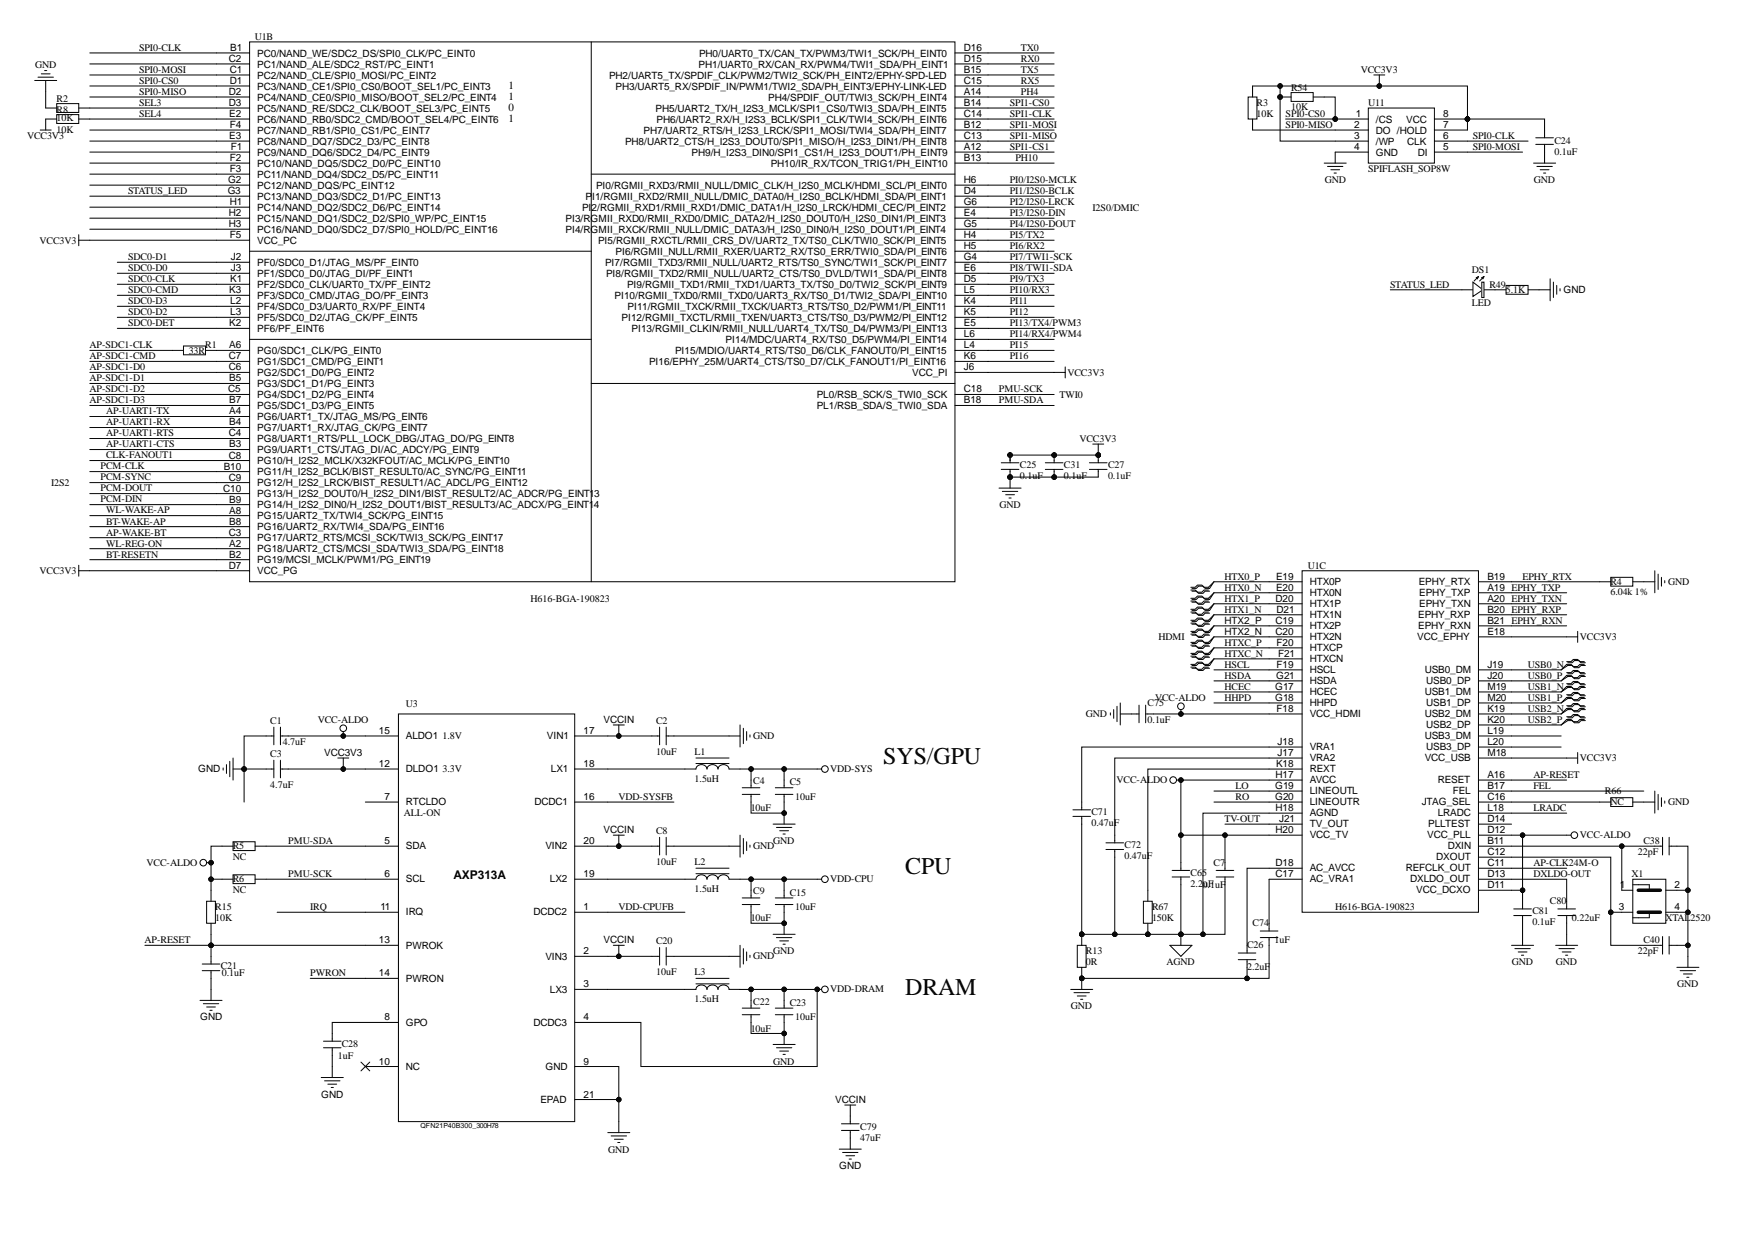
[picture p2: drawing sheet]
<svg xmlns="http://www.w3.org/2000/svg" width="297mm" height="210mm" viewBox="0 0 297 210" stroke-linecap="round" stroke-linejoin="round" font-family="sans-serif">
<defs><g id="words">
<g font-size="4.1">
<text x="149.3" y="129.1">SYS/GPU</text>
<text x="153.1" y="147.7">CPU</text>
<text x="153.1" y="168.2">DRAM</text>
</g>
<text font-size="2" x="76.7" y="148.5">AXP313A</text>
<g font-size="1.9">
<text x="86" y="16.9">1</text>
<text x="86" y="15">1</text>
<text x="86" y="20.6">1</text>
<text x="86" y="18.8">0</text>
</g>
<g font-size="1.7">
<text x="5.9" y="11.4">GND</text>
<text x="23.5" y="8.6">SPI0-CLK</text>
<text x="38.7" y="10.5">C2</text>
<text x="38.9" y="8.6">B1</text>
<text x="43.1" y="6.8">U1B</text>
<text x="43.5" y="9.5">PC0/NAND_WE/SDC2_DS/SPI0_CLK/PC_EINT0</text>
<text x="43.5" y="11.4">PC1/NAND_ALE/SDC2_RST/PC_EINT1</text>
<text x="118.1" y="11.4">PH1/UART0_RX/CAN_RX/PWM4/TWI1_SDA/PH_EINT1</text>
<text x="118.2" y="9.5">PH0/UART0_TX/CAN_TX/PWM3/TWI1_SCK/PH_EINT0</text>
<text x="163" y="8.6">D16</text>
<text x="163" y="10.5">D15</text>
<text x="172.6" y="8.6">TX0</text>
<text x="172.6" y="10.5">RX0</text>
<text x="9.6" y="17.2">R2</text>
<text x="23.5" y="14.2">SPI0-CS0</text>
<text x="23.5" y="12.3">SPI0-MOSI</text>
<text x="23.5" y="16.1">SPI0-MISO</text>
<text x="23.5" y="17.9">SEL3</text>
<text x="38.7" y="16.1">D2</text>
<text x="38.7" y="17.9">D3</text>
<text x="38.8" y="12.3">C1</text>
<text x="38.8" y="14.2">D1</text>
<text x="43.5" y="13.3">PC2/NAND_CLE/SPI0_MOSI/PC_EINT2</text>
<text x="43.5" y="15.1">PC3/NAND_CE1/SPI0_CS0/BOOT_SEL1/PC_EINT3</text>
<text x="43.5" y="17">PC4/NAND_CE0/SPI0_MISO/BOOT_SEL2/PC_EINT4</text>
<text x="103" y="13.3">PH2/UART5_TX/SPDIF_CLK/PWM2/TWI2_SCK/PH_EINT2/EPHY-SPD-LED</text>
<text x="104.1" y="15.1">PH3/UART5_RX/SPDIF_IN/PWM1/TWI2_SDA/PH_EINT3/EPHY-LINK-LED</text>
<text x="129.9" y="17">PH4/SPDIF_OUT/TWI3_SCK/PH_EINT4</text>
<text x="163" y="12.3">B15</text>
<text x="163" y="14.2">C15</text>
<text x="163" y="16.1">A14</text>
<text x="163" y="17.9">B14</text>
<text x="170.7" y="17.9">SPI1-CS0</text>
<text x="172.6" y="12.3">TX5</text>
<text x="172.6" y="14.2">RX5</text>
<text x="172.6" y="16.1">PH4</text>
<text x="212.4" y="17.9">R3</text>
<text x="218.3" y="15.3">R54</text>
<text x="230" y="12.3">VCC3V3</text>
<text x="231.3" y="17.9">U11</text>
<text x="4.6" y="23.5">VCC3V3</text>
<text x="9.6" y="20.5">10K</text>
<text x="9.6" y="19">R8</text>
<text x="9.6" y="22.4">10K</text>
<text x="23.5" y="19.8">SEL4</text>
<text x="38.7" y="19.8">E2</text>
<text x="38.7" y="23.5">E3</text>
<text x="38.8" y="21.6">F4</text>
<text x="43.5" y="18.8">PC5/NAND_RE/SDC2_CLK/BOOT_SEL3/PC_EINT5</text>
<text x="43.5" y="20.7">PC6/NAND_RB0/SDC2_CMD/BOOT_SEL4/PC_EINT6</text>
<text x="43.5" y="22.6">PC7/NAND_RB1/SPI0_CS1/PC_EINT7</text>
<text x="108.8" y="22.6">PH7/UART2_RTS/H_I2S3_LRCK/SPI1_MOSI/TWI4_SDA/PH_EINT7</text>
<text x="110.8" y="18.8">PH5/UART2_TX/H_I2S3_MCLK/SPI1_CS0/TWI3_SDA/PH_EINT5</text>
<text x="111" y="20.7">PH6/UART2_RX/H_I2S3_BCLK/SPI1_CLK/TWI4_SCK/PH_EINT6</text>
<text x="163" y="19.8">C14</text>
<text x="163" y="21.6">B12</text>
<text x="163" y="23.5">C13</text>
<text x="170.7" y="19.8">SPI1-CLK</text>
<text x="170.7" y="21.6">SPI1-MOSI</text>
<text x="170.7" y="23.5">SPI1-MISO</text>
<text x="212.4" y="19.8">10K</text>
<text x="217.4" y="19.8">SPI0-CS0</text>
<text x="217.4" y="21.6">SPI0-MISO</text>
<text x="218.3" y="18.6">10K</text>
<text x="228.9" y="21.6">2</text>
<text x="228.9" y="23.5">3</text>
<text x="229.2" y="19.8">1</text>
<text x="232.6" y="20.7">/CS</text>
<text x="232.6" y="22.6">DO /HOLD</text>
<text x="237.7" y="20.7">VCC</text>
<text x="244" y="19.8">8</text>
<text x="244" y="21.6">7</text>
<text x="244" y="23.5">6</text>
<text x="249" y="23.5">SPI0-CLK</text>
<text x="38.8" y="27.2">F2</text>
<text x="38.8" y="29.1">F3</text>
<text x="39" y="25.4">F1</text>
<text x="43.5" y="24.4">PC8/NAND_DQ7/SDC2_D3/PC_EINT8</text>
<text x="43.5" y="26.3">PC9/NAND_DQ6/SDC2_D4/PC_EINT9</text>
<text x="43.5" y="28.1">PC10/NAND_DQ5/SDC2_D0/PC_EINT10</text>
<text x="105.7" y="24.4">PH8/UART2_CTS/H_I2S3_DOUT0/SPI1_MISO/H_I2S3_DIN1/PH_EINT8</text>
<text x="116.9" y="26.3">PH9/H_I2S3_DIN0/SPI1_CS1/H_I2S3_DOUT1/PH_EINT9</text>
<text x="130.3" y="28.1">PH10/IR_RX/TCON_TRIG1/PH_EINT10</text>
<text x="163" y="25.4">A12</text>
<text x="163" y="27.2">B13</text>
<text x="170.7" y="25.4">SPI1-CS1</text>
<text x="171.7" y="27.2">PH10</text>
<text x="228.9" y="25.4">4</text>
<text x="231.3" y="29.1">SPIFLASH_SOP8W</text>
<text x="232.6" y="26.3">GND</text>
<text x="232.6" y="24.4">/WP</text>
<text x="237.9" y="24.4">CLK</text>
<text x="239.7" y="26.3">DI</text>
<text x="244" y="25.4">5</text>
<text x="249" y="25.4">SPI0-MOSI</text>
<text x="262.8" y="24.3">C24</text>
<text x="262.8" y="26.1">0.1uF</text>
<text x="21.7" y="32.8">STATUS_LED</text>
<text x="38.5" y="32.8">G3</text>
<text x="38.6" y="30.9">G2</text>
<text x="38.8" y="34.7">H1</text>
<text x="43.5" y="30">PC11/NAND_DQ4/SDC2_D5/PC_EINT11</text>
<text x="43.5" y="31.9">PC12/NAND_DQS/PC_EINT12</text>
<text x="43.5" y="33.7">PC13/NAND_DQ3/SDC2_D1/PC_EINT13</text>
<text x="43.5" y="35.6">PC14/NAND_DQ2/SDC2_D6/PC_EINT14</text>
<text x="98.4" y="35.6">PI</text>
<text x="99" y="33.7">P</text>
<text x="100" y="35.6">2/RGMII_RXD1/RMII_RXD1/DMIC_DATA1/H_I2S0_LRCK/HDMI_CEC/PI_EINT2</text>
<text x="100.1" y="33.7">I1/RGMII_RXD2/RMII_NULL/DMIC_DATA0/H_I2S0_BCLK/HDMI_SDA/PI_EINT1</text>
<text x="100.8" y="31.9">PI0/RGMII_RXD3/RMII_NULL/DMIC_CLK/H_I2S0_MCLK/HDMI_SCL/PI_EINT0</text>
<text x="163" y="30.9">H6</text>
<text x="163" y="32.8">D4</text>
<text x="163" y="34.7">G6</text>
<text x="170.7" y="30.9">PI0/I2S0-MCLK</text>
<text x="170.7" y="32.8">PI1/I2S0-BCLK</text>
<text x="170.7" y="34.7">PI2/I2S0-LRCK</text>
<text x="184.7" y="35.6">I2S0/DMIC</text>
<text x="224" y="30.9">GND</text>
<text x="259.3" y="30.9">GND</text>
<text x="6.7" y="41.2">VCC3V3</text>
<text x="38.7" y="36.5">H2</text>
<text x="38.7" y="38.4">H3</text>
<text x="38.8" y="40.2">F5</text>
<text x="43.5" y="37.4">PC15/NAND_DQ1/SDC2_D2/SPI0_WP/PC_EINT15</text>
<text x="43.5" y="39.3">PC16/NAND_DQ0/SDC2_D7/SPI0_HOLD/PC_EINT16</text>
<text x="43.5" y="41.2">VCC_PC</text>
<text x="95.6" y="37.4">PI3/RGMII_RXD0/RMII_RXD0/DMIC_DATA2/H_I2S0_DOUT0/H_I2S0_DIN1/PI_EINT3</text>
<text x="95.6" y="39.3">PI4/RGMII_RXCK/RMII_NULL/DMIC_DATA3/H_I2S0_DIN0/H_I2S0_DOUT1/PI_EINT4</text>
<text x="101.1" y="41.2">PI5/RGMII_RXCTL/RMII_CRS_DV/UART2_TX/TS0_CLK/TWI0_SCK/PI_EINT5</text>
<text x="163" y="36.5">E4</text>
<text x="163" y="38.4">G5</text>
<text x="163" y="40.2">H4</text>
<text x="170.7" y="36.5">PI3/I2S0-DIN</text>
<text x="170.7" y="38.4">PI4/I2S0-DOUT</text>
<text x="170.7" y="40.2">PI5/TX2</text>
<text x="21.7" y="44">SDC0-D1</text>
<text x="21.7" y="45.8">SDC0-D0</text>
<text x="21.7" y="47.7">SDC0-CLK</text>
<text x="38.9" y="47.7">K1</text>
<text x="39" y="44">J2</text>
<text x="39" y="45.8">J3</text>
<text x="43.5" y="44.9">PF0/SDC0_D1/JTAG_MS/PF_EINT0</text>
<text x="43.5" y="46.7">PF1/SDC0_D0/JTAG_DI/PF_EINT1</text>
<text x="102.3" y="44.9">PI7/RGMII_TXD3/RMII_NULL/UART2_RTS/TS0_SYNC/TWI1_SCK/PI_EINT7</text>
<text x="102.5" y="46.7">PI8/RGMII_TXD2/RMII_NULL/UART2_CTS/TS0_DVLD/TWI1_SDA/PI_EINT8</text>
<text x="104.1" y="43">PI6/RGMII_NULL/RMII_RXER/UART2_RX/TS0_ERR/TWI0_SDA/PI_EINT6</text>
<text x="163" y="42.1">H5</text>
<text x="163" y="44">G4</text>
<text x="163" y="45.8">E6</text>
<text x="163" y="47.7">D5</text>
<text x="170.7" y="42.1">PI6/RX2</text>
<text x="170.7" y="44">PI7/TWI1-SCK</text>
<text x="170.7" y="45.8">PI8/TWI1-SDA</text>
<text x="170.7" y="47.7">PI9/TX3</text>
<text x="248.8" y="46.2">DS1</text>
<text x="21.7" y="49.5">SDC0-CMD</text>
<text x="21.7" y="51.4">SDC0-D3</text>
<text x="21.7" y="53.3">SDC0-D2</text>
<text x="38.7" y="49.5">K3</text>
<text x="38.9" y="51.4">L2</text>
<text x="38.9" y="53.3">L3</text>
<text x="43.5" y="48.6">PF2/SDC0_CLK/UART0_TX/PF_EINT2</text>
<text x="43.5" y="50.5">PF3/SDC0_CMD/JTAG_DO/PF_EINT3</text>
<text x="43.5" y="52.3">PF4/SDC0_D3/UART0_RX/PF_EINT4</text>
<text x="103.9" y="50.5">PI10/RGMII_TXD0/RMII_TXD0/UART3_RX/TS0_D1/TWI2_SDA/PI_EINT10</text>
<text x="106" y="48.6">PI9/RGMII_TXD1/RMII_TXD1/UART3_TX/TS0_D0/TWI2_SCK/PI_EINT9</text>
<text x="106.1" y="52.3">PI11/RGMII_TXCK/RMII_TXCK/UART3_RTS/TS0_D2/PWM1/PI_EINT11</text>
<text x="163" y="49.5">L5</text>
<text x="163" y="51.4">K4</text>
<text x="163" y="53.3">K5</text>
<text x="170.7" y="49.5">PI10/RX3</text>
<text x="170.7" y="51.4">PI11</text>
<text x="170.7" y="53.3">PI12</text>
<text x="235" y="48.6">STATUS_LED</text>
<text x="248.8" y="51.7">LED</text>
<text x="251.8" y="48.6">R49</text>
<text x="254.6" y="49.5">5.1K</text>
<text x="264.3" y="49.5">GND</text>
<text x="15.1" y="58.8">AP-SDC1-CLK</text>
<text x="21.7" y="55.1">SDC0-DET</text>
<text x="31.9" y="59.8">33R</text>
<text x="34.7" y="58.8">R1</text>
<text x="38.7" y="55.1">K2</text>
<text x="38.7" y="58.8">A6</text>
<text x="43.5" y="54.2">PF5/SDC0_D2/JTAG_CK/PF_EINT5</text>
<text x="43.5" y="56">PF6/PF_EINT6</text>
<text x="43.5" y="59.8">PG0/SDC1_CLK/PG_EINT0</text>
<text x="105.1" y="54.2">PI12/RGMII_TXCTL/RMII_TXEN/UART3_CTS/TS0_D3/PWM2/PI_EINT12</text>
<text x="106.8" y="56">PI13/RGMII_CLKIN/RMII_NULL/UART4_TX/TS0_D4/PWM3/PI_EINT13</text>
<text x="114.1" y="59.8">PI15/MDIO/UART4_RTS/TS0_D6/CLK_FANOUT0/PI_EINT15</text>
<text x="122.7" y="57.9">PI14/MDC/UART4_RX/TS0_D5/PWM4/PI_EINT14</text>
<text x="163" y="55.1">E5</text>
<text x="163" y="57">L6</text>
<text x="163" y="58.8">L4</text>
<text x="170.7" y="55.1">PI13/TX4/PWM3</text>
<text x="170.7" y="57">PI14/RX4/PWM4</text>
<text x="170.7" y="58.8">PI15</text>
<text x="15.1" y="60.7">AP-SDC1-CMD</text>
<text x="15.1" y="62.6">AP-SDC1-D0</text>
<text x="15.1" y="64.4">AP-SDC1-D1</text>
<text x="38.7" y="60.7">C7</text>
<text x="38.7" y="62.6">C6</text>
<text x="38.7" y="64.4">B5</text>
<text x="43.5" y="61.6">PG1/SDC1_CMD/PG_EINT1</text>
<text x="43.5" y="63.5">PG2/SDC1_D0/PG_EINT2</text>
<text x="43.5" y="65.3">PG3/SDC1_D1/PG_EINT3</text>
<text x="109.7" y="61.6">PI16/EPHY_25M/UART4_CTS/TS0_D7/CLK_FANOUT1/PI_EINT16</text>
<text x="154.2" y="63.5">VCC_PI</text>
<text x="163" y="60.7">K6</text>
<text x="163" y="62.6">J6</text>
<text x="170.7" y="60.7">PI16</text>
<text x="180.5" y="63.5">VCC3V3</text>
<text x="15.1" y="66.3">AP-SDC1-D2</text>
<text x="15.1" y="68.1">AP-SDC1-D3</text>
<text x="17.9" y="70">AP-UART1-TX</text>
<text x="17.9" y="71.9">AP-UART1-RX</text>
<text x="38.6" y="66.3">C5</text>
<text x="38.7" y="68.1">B7</text>
<text x="38.7" y="70">A4</text>
<text x="38.7" y="71.9">B4</text>
<text x="43.5" y="67.2">PG4/SDC1_D2/PG_EINT4</text>
<text x="43.5" y="69.1">PG5/SDC1_D3/PG_EINT5</text>
<text x="43.5" y="70.9">PG6/UART1_TX/JTAG_MS/PG_EINT6</text>
<text x="138.1" y="67.2">PL0/RSB_SCK/S_TWI0_SCK</text>
<text x="138.1" y="69.1">PL1/RSB_SDA/S_TWI0_SDA</text>
<text x="163" y="66.3">C18</text>
<text x="163" y="68.1">B18</text>
<text x="168.9" y="66.3">PMU-SCK</text>
<text x="168.9" y="68.1">PMU-SDA</text>
<text x="179.1" y="67.2">TWI0</text>
<text x="17.9" y="73.7">AP-UART1-RTS</text>
<text x="17.9" y="75.6">AP-UART1-CTS</text>
<text x="17.9" y="77.4">CLK-FANOUT1</text>
<text x="38.7" y="73.7">C4</text>
<text x="38.7" y="77.5">C8</text>
<text x="38.7" y="75.6">B3</text>
<text x="43.5" y="72.8">PG7/UART1_RX/JTAG_CK/PG_EINT7</text>
<text x="43.5" y="74.6">PG8/UART1_RTS/PLL_LOCK_DBG/JTAG_DO/PG_EINT8</text>
<text x="43.5" y="76.5">PG9/UART1_CTS/JTAG_DI/AC_ADCY/PG_EINT9</text>
<text x="182.5" y="74.6">VCC3V3</text>
<text x="8.6" y="82.1">I2S2</text>
<text x="17" y="79.3">PCM-CLK</text>
<text x="17" y="81.2">PCM-SYNC</text>
<text x="17" y="83">PCM-DOUT</text>
<text x="37.7" y="83.1">C10</text>
<text x="37.8" y="79.4">B10</text>
<text x="38.7" y="81.2">C9</text>
<text x="43.5" y="78.5">PG10/H_I2S2_MCLK/X32KFOUT/AC_MCLK/PG_EINT10</text>
<text x="43.5" y="80.3">PG11/H_I2S2_BCLK/BIST_RESULT0/AC_SYNC/PG_EINT11</text>
<text x="43.5" y="82.2">PG12/H_I2S2_LRCK/BIST_RESULT1/AC_ADCL/PG_EINT12</text>
<text x="172.4" y="79.1">C25</text>
<text x="172.4" y="81">0.1uF</text>
<text x="179.9" y="79.1">C31</text>
<text x="179.9" y="81">0.1uF</text>
<text x="187.3" y="79.1">C27</text>
<text x="187.3" y="81">0.1uF</text>
<text x="17" y="84.9">PCM-DIN</text>
<text x="17.9" y="86.7">WL-WAKE-AP</text>
<text x="17.9" y="88.7">BT-WAKE-AP</text>
<text x="38.7" y="85">B9</text>
<text x="38.7" y="86.8">A8</text>
<text x="38.7" y="88.7">B8</text>
<text x="43.5" y="84">PG13/H_I2S2_DOUT0/H_I2S2_DIN1/BIST_RESULT2/AC_ADCR/PG_EINT13</text>
<text x="43.5" y="85.9">PG14/H_I2S2_DIN0/H_I2S2_DOUT1/BIST_RESULT3/AC_ADCX/PG_EINT1</text>
<text x="43.5" y="87.8">PG15/UART2_TX/TWI4_SCK/PG_EINT15</text>
<text x="43.5" y="89.6">PG16/UART2_RX/TWI4_SDA/PG_EINT16</text>
<text x="100.4" y="85.9">4</text>
<text x="169" y="85.8">GND</text>
<text x="17.9" y="92.4">WL-REG-ON</text>
<text x="17.9" y="90.5">AP-WAKE-BT</text>
<text x="17.9" y="94.3">BT-RESETN</text>
<text x="38.7" y="90.5">C3</text>
<text x="38.7" y="92.4">A2</text>
<text x="38.7" y="94.3">B2</text>
<text x="43.5" y="91.5">PG17/UART2_RTS/MCSI_SCK/TWI3_SCK/PG_EINT17</text>
<text x="43.5" y="93.3">PG18/UART2_CTS/MCSI_SDA/TWI3_SDA/PG_EINT18</text>
<text x="43.5" y="95.2">PG19/MCSI_MCLK/PWM1/PG_EINT19</text>
<text x="6.7" y="97.1">VCC3V3</text>
<text x="38.7" y="96.1">D7</text>
<text x="43.5" y="97.1">VCC_PG</text>
<text x="89.7" y="101.7">H616-BGA-190823</text>
<text x="207" y="98">HTX0_P</text>
<text x="207" y="99.8">HTX0_N</text>
<text x="207" y="101.7">HTX1_P</text>
<text x="215.7" y="101.7">D20</text>
<text x="215.7" y="98">E19</text>
<text x="215.7" y="99.8">E20</text>
<text x="221.1" y="96.1">U1C</text>
<text x="221.4" y="98.9">HTX0P</text>
<text x="221.4" y="100.8">HTX0N</text>
<text x="239.9" y="98.9">EPHY_RTX</text>
<text x="239.9" y="100.8">EPHY_TXP</text>
<text x="251.5" y="98">B19</text>
<text x="251.5" y="99.8">A19 EPHY_TXP</text>
<text x="251.5" y="101.7">A20 EPHY_TXN</text>
<text x="257.4" y="98">EPHY_RTX</text>
<text x="272.3" y="98.9">R4</text>
<text x="272.3" y="100.5">6.04k 1%</text>
<text x="282" y="98.9">GND</text>
<text x="207" y="103.6">HTX1_N</text>
<text x="207" y="105.4">HTX2_P</text>
<text x="207" y="107.3">HTX2_N</text>
<text x="215.7" y="105.4">C19</text>
<text x="215.7" y="107.3">C20</text>
<text x="215.8" y="103.6">D21</text>
<text x="221.4" y="102.6">HTX1P</text>
<text x="221.4" y="104.5">HTX1N</text>
<text x="221.4" y="106.4">HTX2P</text>
<text x="239.8" y="104.5">EPHY_RXP</text>
<text x="239.8" y="106.4">EPHY_RXN</text>
<text x="239.9" y="102.6">EPHY_TXN</text>
<text x="251.5" y="103.6">B20 EPHY_RXP</text>
<text x="251.5" y="105.4">B21 EPHY_RXN</text>
<text x="251.5" y="107.3">E18</text>
<text x="195.9" y="108.2">HDMI</text>
<text x="207" y="109.1">HTXC_P</text>
<text x="207" y="111">HTXC_N</text>
<text x="207" y="112.9">HSCL</text>
<text x="215.8" y="109.1">F20</text>
<text x="215.8" y="112.9">F19</text>
<text x="216.1" y="111">F21</text>
<text x="221.4" y="108.2">HTX2N</text>
<text x="221.4" y="110.1">HTXCP</text>
<text x="221.4" y="111.9">HTXCN</text>
<text x="221.4" y="113.8">HSCL</text>
<text x="239.6" y="108.2">VCC_EPHY</text>
<text x="240.9" y="113.8">USB0_DM</text>
<text x="251.5" y="112.9">J19</text>
<text x="258.3" y="112.9">USB0_N</text>
<text x="267.1" y="108.2">VCC3V3</text>
<text x="68.6" y="119.5">U3</text>
<text x="194" y="119.4">C75</text>
<text x="195.3" y="118.4">VCC-ALDO</text>
<text x="207" y="114.7">HSDA</text>
<text x="207" y="116.6">HCEC</text>
<text x="207" y="118.4">HHPD</text>
<text x="215.6" y="116.6">G17</text>
<text x="215.6" y="118.4">G18</text>
<text x="215.7" y="114.7">G21</text>
<text x="221.4" y="115.7">HSDA</text>
<text x="221.4" y="117.5">HCEC</text>
<text x="221.4" y="119.4">HHPD</text>
<text x="240.9" y="117.5">USB1_DM</text>
<text x="241.1" y="115.7">USB0_DP</text>
<text x="241.1" y="119.4">USB1_DP</text>
<text x="251.5" y="114.7">J20</text>
<text x="251.5" y="116.6">M19</text>
<text x="251.5" y="118.4">M20</text>
<text x="258.3" y="114.7">USB0_P</text>
<text x="258.3" y="118.4">USB1_P</text>
<text x="258.3" y="116.6">USB1_N</text>
<text x="45.7" y="122.3">C1</text>
<text x="47.8" y="125.9">4.7uF</text>
<text x="53.7" y="122.2">VCC-ALDO</text>
<text x="64" y="124">15</text>
<text x="68.6" y="125">ALDO1</text>
<text x="74.8" y="125">1.8V</text>
<text x="92.5" y="125">VIN1</text>
<text x="98.7" y="124">17</text>
<text x="102" y="122.2">VCCIN</text>
<text x="110.9" y="122.3">C2</text>
<text x="127.3" y="125">GND</text>
<text x="183.6" y="121.2">GND</text>
<text x="194" y="122.2">0.1uF</text>
<text x="215.8" y="120.3">F18</text>
<text x="216" y="125.9">J18</text>
<text x="221.4" y="121.2">VCC_HDMI</text>
<text x="240.9" y="121.2">USB2_DM</text>
<text x="240.9" y="125">USB3_DM</text>
<text x="241.1" y="123.1">USB2_DP</text>
<text x="251.5" y="120.3">K19</text>
<text x="251.5" y="122.2">K20</text>
<text x="251.5" y="124">L19</text>
<text x="251.5" y="125.9">L20</text>
<text x="258.3" y="122.2">USB2_P</text>
<text x="258.3" y="120.3">USB2_N</text>
<text x="33.5" y="130.5">GND</text>
<text x="45.7" y="127.9">C3</text>
<text x="54.8" y="127.7">VCC3V3</text>
<text x="64" y="129.6">12</text>
<text x="68.6" y="130.5">DLDO1</text>
<text x="74.8" y="130.5">3.3V</text>
<text x="93.2" y="130.5">LX1</text>
<text x="98.7" y="129.6">18</text>
<text x="110.9" y="127.6">10uF</text>
<text x="117.4" y="127.6">L1</text>
<text x="140.4" y="130.5">VDD-SYS</text>
<text x="215.7" y="131.5">H17</text>
<text x="215.7" y="129.6">K18</text>
<text x="216" y="127.7">J17</text>
<text x="221.4" y="126.8">VRA1</text>
<text x="221.4" y="128.7">VRA2</text>
<text x="221.4" y="130.5">REXT</text>
<text x="240.9" y="128.7">VCC_USB</text>
<text x="241.1" y="126.8">USB3_DP</text>
<text x="251.5" y="127.7">M18</text>
<text x="251.5" y="131.5">A16</text>
<text x="259.2" y="131.5">AP-RESET</text>
<text x="267.1" y="128.7">VCC3V3</text>
<text x="45.7" y="133.2">4.7uF</text>
<text x="65" y="135.2">7</text>
<text x="68.3" y="138">ALL-ON</text>
<text x="68.6" y="136.1">RTCLDO</text>
<text x="90.4" y="136.1">DCDC1</text>
<text x="98.7" y="135.2">16</text>
<text x="104.6" y="135.2">VDD-SYSFB</text>
<text x="117.4" y="132.2">1.5uH</text>
<text x="126.9" y="137">10uF</text>
<text x="127.3" y="132.6">C4</text>
<text x="133.5" y="132.7">C5</text>
<text x="134.4" y="135.2">10uF</text>
<text x="184.5" y="137.8">C71</text>
<text x="188.8" y="132.4">VCC-ALDO</text>
<text x="208.9" y="133.3">LO</text>
<text x="208.9" y="135.2">RO</text>
<text x="215.6" y="133.3">G19</text>
<text x="215.6" y="135.2">G20</text>
<text x="215.7" y="137">H18</text>
<text x="221.4" y="132.4">AVCC</text>
<text x="221.4" y="134.3">LINEOUTL</text>
<text x="221.4" y="136.1">LINEOUTR</text>
<text x="221.4" y="138">AGND</text>
<text x="240.4" y="136.1">JTAG_SEL</text>
<text x="243.1" y="132.4">RESET</text>
<text x="243.1" y="138">LRADC</text>
<text x="245.6" y="134.3">FEL</text>
<text x="251.5" y="133.3">B17</text>
<text x="251.5" y="135.2">C16</text>
<text x="251.5" y="137">L18</text>
<text x="259.2" y="133.3">FEL</text>
<text x="259.2" y="137">LRADC</text>
<text x="271.3" y="134.3">R66</text>
<text x="272.3" y="136.1">NC</text>
<text x="282" y="136.1">GND</text>
<text x="39.3" y="143.6">R5</text>
<text x="48.7" y="142.6">PMU-SDA</text>
<text x="65" y="142.6">5</text>
<text x="68.6" y="143.6">SDA</text>
<text x="92.2" y="143.6">VIN2</text>
<text x="98.7" y="142.6">20</text>
<text x="102" y="140.8">VCCIN</text>
<text x="110.9" y="140.9">C8</text>
<text x="127.3" y="143.6">GND</text>
<text x="130.7" y="142.6">GND</text>
<text x="184.5" y="139.7">0.47uF</text>
<text x="190.1" y="143.4">C72</text>
<text x="207" y="138.9">TV-OUT</text>
<text x="215.7" y="140.8">H20</text>
<text x="216.3" y="138.9">J21</text>
<text x="221.4" y="139.8">TV_OUT</text>
<text x="221.4" y="141.7">VCC_TV</text>
<text x="241.3" y="141.7">VCC_PLL</text>
<text x="241.5" y="139.8">PLLTEST</text>
<text x="244.8" y="143.6">DXIN</text>
<text x="251.5" y="140.8">D12</text>
<text x="251.5" y="142.6">B11</text>
<text x="251.5" y="138.9">D14</text>
<text x="267.1" y="141.7">VCC-ALDO</text>
<text x="277.8" y="142.6">C38</text>
<text x="24.8" y="146.3">VCC-ALDO</text>
<text x="39.3" y="145.4">NC</text>
<text x="39.3" y="149.1">R6</text>
<text x="48.7" y="148.2">PMU-SCK</text>
<text x="65" y="148.2">6</text>
<text x="68.6" y="149.1">SCL</text>
<text x="93" y="149.1">LX2</text>
<text x="98.7" y="148.2">19</text>
<text x="110.9" y="146.2">10uF</text>
<text x="117.4" y="146.2">L2</text>
<text x="140.4" y="149.1">VDD-CPU</text>
<text x="190.1" y="145.2">0.47uF</text>
<text x="201.3" y="148">C65</text>
<text x="201.3" y="149.9">2.2uF</text>
<text x="205.2" y="146.3">C7</text>
<text x="215.7" y="146.3">D18</text>
<text x="215.7" y="148.2">C17</text>
<text x="221.4" y="147.3">AC_AVCC</text>
<text x="221.4" y="149.1">AC_VRA1</text>
<text x="237.7" y="147.3">REFCLK_OUT</text>
<text x="238.4" y="149.1">DXLDO_OUT</text>
<text x="242.8" y="145.4">DXOUT</text>
<text x="251.5" y="144.5">C12</text>
<text x="251.5" y="146.3">C11</text>
<text x="251.5" y="148.2">D13</text>
<text x="259.2" y="146.3">AP-CLK24M-O</text>
<text x="259.2" y="148.2">DXLDO-OUT</text>
<text x="275.8" y="148.2">X1</text>
<text x="276.9" y="144.5">22pF</text>
<text x="36.4" y="153.8">R15</text>
<text x="36.4" y="155.6">10K</text>
<text x="39.3" y="151">NC</text>
<text x="52.5" y="153.8">IRQ</text>
<text x="64.3" y="153.8">11</text>
<text x="68.6" y="154.7">IRQ</text>
<text x="90.2" y="154.7">DCDC2</text>
<text x="98.7" y="153.8">1</text>
<text x="104.6" y="153.8">VDD-CPUFB</text>
<text x="117.4" y="150.8">1.5uH</text>
<text x="126.9" y="155.6">10uF</text>
<text x="127.3" y="151.2">C9</text>
<text x="133.5" y="151.4">C15</text>
<text x="134.4" y="153.8">10uF</text>
<text x="194.8" y="153.8">R67</text>
<text x="194.8" y="155.6">150K</text>
<text x="203.3" y="150.1">0.1uF</text>
<text x="225.7" y="153.8">H616-BGA-190823</text>
<text x="239.4" y="151">VCC_DCXO</text>
<text x="251.5" y="150.1">D11</text>
<text x="259.1" y="154.5">C81</text>
<text x="262" y="152.9">C80</text>
<text x="265.7" y="155.6">0.22uF</text>
<text x="273.7" y="153.8">3</text>
<text x="273.9" y="150.1">1</text>
<text x="281.6" y="155.6">XTAL</text>
<text x="283.1" y="150.1">2</text>
<text x="283.1" y="153.8">4</text>
<text x="285.8" y="155.6">2520</text>
<text x="24.5" y="159.4">AP-RESET</text>
<text x="64" y="159.4">13</text>
<text x="68.6" y="160.4">PWROK</text>
<text x="98.7" y="161.3">2</text>
<text x="102" y="159.4">VCCIN</text>
<text x="110.9" y="159.6">C20</text>
<text x="130.7" y="161.2">GND</text>
<text x="183.6" y="161.2">R13</text>
<text x="210.8" y="160.3">C26</text>
<text x="211.8" y="156.6">C74</text>
<text x="215.5" y="159.4">1uF</text>
<text x="259.1" y="156.4">0.1uF</text>
<text x="276.9" y="161.2">22pF</text>
<text x="277.8" y="159.4">C40</text>
<text x="37.3" y="163.8">C21</text>
<text x="37.5" y="164.9">0.1uF</text>
<text x="52.5" y="164.9">PWRON</text>
<text x="64" y="165">14</text>
<text x="68.6" y="166">PWRON</text>
<text x="92.2" y="162.2">VIN3</text>
<text x="93" y="167.8">LX3</text>
<text x="98.7" y="166.9">3</text>
<text x="110.9" y="164.8">10uF</text>
<text x="117.4" y="164.8">L3</text>
<text x="127.3" y="162.2">GND</text>
<text x="140.4" y="167.7">VDD-DRAM</text>
<text x="183.6" y="163.1">0R</text>
<text x="197.2" y="163.1">AGND</text>
<text x="210.8" y="164">2.2uF</text>
<text x="255.6" y="163.1">GND</text>
<text x="263" y="163.1">GND</text>
<text x="283.5" y="166.8">GND</text>
<text x="33.8" y="172.5">GND</text>
<text x="65" y="172.5">8</text>
<text x="68.6" y="173.4">GPO</text>
<text x="90.2" y="173.4">DCDC3</text>
<text x="98.7" y="172.5">4</text>
<text x="117.4" y="169.4">1.5uH</text>
<text x="127.3" y="169.8">C22</text>
<text x="133.5" y="170">C23</text>
<text x="134.4" y="172.5">10uF</text>
<text x="181.1" y="170.6">GND</text>
<text x="57.1" y="179">1uF</text>
<text x="57.8" y="176.9">C28</text>
<text x="64" y="179.9">10</text>
<text x="98.7" y="179.9">9</text>
<text x="126.9" y="174.3">10uF</text>
<text x="130.7" y="179.9">GND</text>
<text x="54.3" y="185.5">GND</text>
<text x="68.6" y="180.8">NC</text>
<text x="92.2" y="180.8">GND</text>
<text x="98.7" y="185.5">21</text>
<text x="91.4" y="186.4">EPAD</text>
<text x="141.2" y="186.4">VCCIN</text>
<text x="145.4" y="190.9">C79</text>
<text x="102.8" y="194.8">GND</text>
<text x="141.9" y="197.6">GND</text>
<text x="145.4" y="192.8">47uF</text>
</g>
<text font-size="1.2" x="71.1" y="190.6">QFN21P40B300_300H78</text>
</g></defs>
<g fill="none" stroke="#000" stroke-width=".17">
<path d="M29.2 59.2h1.8M31 58.5h3.7v1.5h-3.7zM34.7 59.2h1.9M279.8 143h1.3M279.8 159.8h1.3M281.1 141.5v3M281.1 158.3v3M282.2 143h1.3M282.2 141.5v3M282.2 158.3v3M282.2 159.8h1.3M283.5 163.5h3.7"/>
<path d="M284 164h2.7M284.6 164.6h1.5M285.2 165.2h.3M285.4 161.6v1.9"/>
</g>
<circle cx="279.8" cy="149.5" r=".56" fill="#fff"/>
<circle cx="279.8" cy="149.5" r=".56" fill="none" stroke="#000" stroke-width=".17"/>
<path d="M276.8 151.4h3.7v1.8h-3.7z" fill-rule="evenodd" fill="#fff"/>
<path d="M276.8 151.4h3.7v1.8h-3.7z" fill="none" stroke="#000" stroke-width=".17"/>
<path d="M276 148.6h5.6v7.4h-5.6z" fill-rule="evenodd" fill="#fff"/>
<g fill="none" stroke="#000" stroke-width=".17">
<path d="M169.3 79.3h3M169.3 78.2h3M170.8 76.9v1.3M170.8 79.3v3.2M176.7 79.3h3M176.7 78.2h3M178.2 76.9v1.3M178.2 79.3v1.3M184.2 79.3h3M184.2 78.2h3M185.7 76.9v1.3M185.7 79.3v1.3"/>
<path d="M168.9 82.5h3.7M169.5 83.1h2.6M170 83.6h1.5M170.6 84.2h.3M188.3 119.9v1.5M188.8 119.4v2.6M189.4 118.8v3.7M192.6 119.2v3M193.7 119.2v3M181.4 138h3M181.4 136.9h3M182.9 135.6v1.3"/>
<path d="M182.9 138v1.3M187.7 120.5v.4M189.4 120.7h3.2M193.7 120.7h1.3M182.1 159.8h1.5v3.7h-1.5zM182.9 157.9v1.9M187 143.6h3M187 142.4h3M188.5 141.1v1.3M188.5 143.6v1.3M197.8 159.8h3.7l-1.9 1.8zM199.6 157.9v1.9"/>
<path d="M210.8 159.8v1.3M213.1 158.5h2.9M213.1 157.3h2.9M214.6 156v1.3M214.6 158.5v1.3M274.2 150.5h1.8M274.2 154.2h1.8M276 148.6h5.6v7.4h-5.6zM276 149.5h2.8v1M278.8 154.2v.9h-2.8M281.6 150.5h1.9M281.6 154.2h1.9"/>
<path d="M181 167.2h3.7M181.6 167.8h2.6M182.1 168.3h1.5M182.7 168.9h.4M182.9 163.5v3.7M209.3 162.2h3M209.3 161.1h3M210.8 162.2v1.3"/>
<circle cx="225.7" cy="20.1" r=".37"/>
<circle cx="248.1" cy="20.1" r=".37"/>
<circle cx="170.8" cy="76.9" r=".37"/>
<circle cx="178.2" cy="76.9" r=".37"/>
<circle cx="185.7" cy="76.9" r=".37"/>
<circle cx="170.8" cy="80.6" r=".37"/>
<circle cx="178.2" cy="80.6" r=".37"/>
<circle cx="182.9" cy="157.9" r=".37"/>
<circle cx="199.6" cy="157.9" r=".37"/>
<circle cx="182.9" cy="165.4" r=".37"/>
</g>
<path d="M277 150.5h3.7M277 154.2h3.7" fill="none" stroke="#000" stroke-width=".59"/>
<g fill="#000">
<circle cx="225.7" cy="20.1" r=".37"/>
<circle cx="248.1" cy="20.1" r=".37"/>
<circle cx="170.8" cy="76.9" r=".37"/>
<circle cx="178.2" cy="76.9" r=".37"/>
<circle cx="185.7" cy="76.9" r=".37"/>
<circle cx="170.8" cy="80.6" r=".37"/>
<circle cx="178.2" cy="80.6" r=".37"/>
<circle cx="182.9" cy="157.9" r=".37"/>
<circle cx="199.6" cy="157.9" r=".37"/>
<circle cx="182.9" cy="165.4" r=".37"/>
</g>
<path d="M231.3 18.3h11.2v9.3h-11.2z" fill-rule="evenodd" fill="#fff"/>
<g fill="none" stroke="#000" stroke-width=".17">
<path d="M216.4 16.4h1.9M218.3 15.6h3.7v1.5h-3.7zM222 16.4h1.9M231.3 18.3h11.2v9.3h-11.2zM223.9 27.6h3.7M224.4 28.1h2.6M225 28.7h1.5M225.5 29.2h.4M225.7 20.1h5.6M225.7 22h5.6M225.7 23.8h5.6M231.3 25.7h-5.6v1.9"/>
<path d="M242.5 20.1h5.6M242.5 22h5.6M242.5 25.7h5.6M242.5 23.8h5.6"/>
<circle cx="216.4" cy="16.4" r=".37"/>
<circle cx="225.7" cy="20.1" r=".37"/>
<circle cx="248.1" cy="20.1" r=".37"/>
</g>
<g fill="#000">
<circle cx="216.4" cy="16.4" r=".37"/>
<circle cx="225.7" cy="20.1" r=".37"/>
<circle cx="248.1" cy="20.1" r=".37"/>
</g>
<path d="M220.1 96.5h29.8v57.7h-29.8z" fill-rule="evenodd" fill="#fff"/>
<g fill="none" stroke="#000" stroke-width=".17">
<path d="M13.3 39.7v1.8M13.3 40.6h1.9M214.6 98.3h5.5M220.1 96.5h29.8v57.7h-29.8zM249.9 98.3h5.6M214.6 100.2h5.5M214.6 102h5.5M214.6 103.9h5.5M214.6 105.8h5.5M214.6 107.6h5.5M214.6 109.5h5.5M214.6 111.4h5.5"/>
<path d="M214.6 113.2h5.5M214.6 115.1h5.5M214.6 116.9h5.5M214.6 118.8h5.5M249.9 100.2h5.6M249.9 102h5.6M249.9 103.9h5.6M249.9 105.8h5.6M249.9 107.6h5.6M249.9 113.2h5.6M249.9 115.1h5.6M249.9 116.9h5.6"/>
<path d="M249.9 118.8h5.6M264.9 107.6h1.8M266.7 106.7v1.9M214.6 120.7h5.5M214.6 126.3h5.5M214.6 128.1h5.5M214.6 130h5.5M214.6 131.8h5.5M214.6 133.7h5.5M214.6 135.6h5.5M214.6 137.4h5.5M214.6 139.3h5.5"/>
<path d="M249.9 120.7h5.6M249.9 126.3h5.6M249.9 128.1h5.6M249.9 131.8h5.6M249.9 133.7h5.6M249.9 135.6h5.6M249.9 137.4h5.6M249.9 139.3h5.6M249.9 122.5h5.6M249.9 124.4h5.6M264.9 128.1h1.8M266.7 127.2v1.8"/>
<path d="M270.4 135.6h1.9M272.3 134.8h3.7v1.5h-3.7zM276 135.6h3.8M279.8 133.7v3.7M280.3 134.3v2.6M280.9 134.8v1.5M281.4 135.4v.3M193.3 152.3h1.5v3.7h-1.5zM194.1 150.5v1.8M194.1 156v1.9M198.2 148.2h2.9M198.2 147.1h2.9"/>
<path d="M199.6 145.8v1.3M199.6 148.2v1.3M214.6 141.1h5.5M214.6 146.7h5.5M214.6 148.6h5.5M249.9 141.1h5.6M249.9 146.7h5.6M249.9 148.6h5.6M249.9 150.5h5.6M249.9 143h5.6M249.9 144.9h5.6M255.5 159.8h3.8"/>
<path d="M255.9 154.7h3M255.9 153.6h3M257.4 152.3v1.3M257.4 154.7v1.3M257.4 157.9v1.9M263.4 154.7h3M263.4 153.6h3M264.9 152.3v1.3M264.9 154.7v1.3M256.1 160.3h2.6M256.7 160.9h1.5M257.2 161.4h.4"/>
<circle cx="194.1" cy="157.9" r=".37"/>
</g>
<circle cx="194.1" cy="157.9" r=".37" fill="#000"/>
<path d="M42.2 7.1h119.2v91.2h-119.2z" fill-rule="evenodd" fill="#fff"/>
<g fill="none" stroke="#000" stroke-width=".17">
<path d="M36.6 8.9h5.6M36.6 10.8h5.6M36.6 12.7h5.6M36.6 14.5h5.6M36.6 16.4h5.6M36.6 18.3h5.6M42.2 7.1h119.2v91.2h-119.2zM100 7.1v91.2M161.4 8.9h5.6M161.4 10.8h5.6M161.4 12.7h5.6M161.4 14.5h5.6"/>
<path d="M161.4 16.4h5.6M161.4 18.3h5.6M36.6 20.1h5.6M36.6 22h5.6M36.6 23.8h5.6M36.6 25.7h5.6M36.6 27.6h5.6M36.6 29.4h5.6M36.6 31.3h5.6M36.6 33.2h5.6M36.6 35h5.6M36.6 36.9h5.6"/>
<path d="M36.6 38.7h5.6M100 29.4h61.4M161.4 20.1h5.6M161.4 22h5.6M161.4 23.8h5.6M161.4 25.7h5.6M161.4 27.6h5.6M161.4 31.3h5.6M161.4 33.2h5.6M161.4 35h5.6M161.4 36.9h5.6M161.4 38.7h5.6"/>
<path d="M36.6 40.6h5.6M36.6 44.3h5.6M36.6 46.2h5.6M36.6 48h5.6M36.6 49.9h5.6M36.6 51.8h5.6M36.6 53.6h5.6M36.6 55.5h5.6M36.6 59.2h5.6M42.2 42.5h57.8M42.2 57.4h57.8M161.4 40.6h5.6"/>
<path d="M161.4 44.3h5.6M161.4 46.2h5.6M161.4 48h5.6M161.4 49.9h5.6M161.4 51.8h5.6M161.4 53.6h5.6M161.4 55.5h5.6M161.4 59.2h5.6M161.4 42.5h5.6M161.4 57.4h5.6M247.2 49h1.8M250.9 49h1.9"/>
<path d="M260.2 49h1.9M262.1 47.1v3.7M262.6 47.7v2.6M263.2 48.2v1.5M263.7 48.8v.4M36.6 61.1h5.6M36.6 62.9h5.6M36.6 64.8h5.6M36.6 66.7h5.6M36.6 68.5h5.6M36.6 70.4h5.6M36.6 72.3h5.6"/>
<path d="M36.6 74.1h5.6M36.6 76h5.6M36.6 77.8h5.6M36.6 79.7h5.6M100 64.8h61.4M161.4 61.1h5.6M161.4 62.9h5.6M161.4 66.7h5.6M161.4 68.5h5.6M178.2 62.9h1.9M180.1 62v1.9M184.7 75.1h1.9"/>
<path d="M185.7 75.1v1.8M36.6 81.6h5.6M36.6 83.4h5.6M36.6 85.3h5.6M36.6 87.1h5.6M36.6 89h5.6M36.6 90.9h5.6M36.6 92.7h5.6M36.6 94.6h5.6M36.6 96.5h5.6M270.4 98.3h1.9M272.3 97.6h3.7v1.5h-3.7z"/>
<path d="M276 98.3h3.8M279.8 96.5v3.7M280.3 97v2.6M280.9 97.6v1.5M281.4 98.1v.4"/>
<circle cx="185.7" cy="76.9" r=".37"/>
</g>
<circle cx="185.7" cy="76.9" r=".37" fill="#000"/>
<path d="M249 47.7l1.7 1.3-1.7 1.1z" fill="#fff"/>
<path d="M249 47.7l1.7 1.3-1.7 1.1z" fill="none" stroke="#000" stroke-width=".17"/>
<path d="M250.5 47.7h.4v2.6h-.4z" fill-rule="evenodd" fill="#fff"/>
<g fill="none" stroke="#000" stroke-width=".17">
<path d="M249.6 46.9l.3-.2-.1 .4zM249.9 46.7l-.7 .8M250.5 47.7h.4v2.6h-.4zM250.5 46.9l.4-.2-.2 .4zM250.9 46.7l-.8 .8M252.8 49h1.8M254.6 48.2h3.7v1.5h-3.7zM258.3 49h1.9M13.3 95.5v1.9M13.3 96.5h1.9M199.6 119.9v.8M198.9 131.8h.7"/>
<path d="M205.6 148.2h3M205.6 147.1h3M207.1 145.8v1.3M207.1 148.2v1.3M263 159.8h3.7M264.9 141.1h.7M264.9 157.9v1.9M263.5 160.3h2.7M264.1 160.9h1.5M264.7 161.4h.3M141.9 194.2h3.7M142.3 191h2.9"/>
<path d="M142.3 189.9h2.9M142.4 194.8h2.6M142.8 186.8h1.9M143 195.3h1.5M143.6 195.9h.3M143.7 186.8v3.1M143.7 191v3.2"/>
<circle cx="199.6" cy="119.4" r=".56"/>
<circle cx="198.3" cy="131.8" r=".56"/>
<circle cx="199.6" cy="120.7" r=".37"/>
<circle cx="199.6" cy="131.8" r=".37"/>
<circle cx="266.2" cy="141.1" r=".56"/>
</g>
<g fill="#000">
<circle cx="199.6" cy="120.7" r=".37"/>
<circle cx="199.6" cy="131.8" r=".37"/>
</g>
<path d="M67.4 120.7h29.8v68.9h-29.8z" fill-rule="evenodd" fill="#fff"/>
<g fill="none" stroke="#000" stroke-width=".17">
<path d="M5.9 13.6h3.7M6.4 13h2.6M7 12.5h1.5M7.5 11.9h.4M7.7 13.6v4.7h1.9M9.6 17.5h3.7v1.5h-3.7zM9.6 19.4h3.7v1.5h-3.7zM13.3 18.3h23.3M15.2 12.7h21.4M15.2 8.9h21.4M15.2 10.8h21.4M15.2 14.5h21.4"/>
<path d="M15.2 16.4h21.4M167 12.7h11.2M167 8.9h11.2M167 10.8h11.2M167 14.5h11.2M167 16.4h11.2M167 18.3h11.2M211 16.4h1.5v3.7h-1.5zM216.4 14.5h-4.6v1.9M223.9 16.4h1.8v3.7h-8.4M232.3 12.7h1.8M233.2 12.7v1.8"/>
<path d="M6.8 22h1.9M9.6 20.1h-1.9v1.9M13.3 20.1h23.3M15.2 25.7h21.4M15.2 23.8h21.4M15.2 22h21.4M15.2 27.6h21.4M15.2 29.4h21.4M15.2 31.3h21.4M15.2 33.2h21.4M15.2 35h21.4M15.2 36.9h21.4"/>
<path d="M15.2 38.7h21.4M167 25.7h11.2M167 23.8h11.2M167 20.1h11.2M167 22h11.2M167 27.6h11.2M167 31.3h11.2M167 33.1h11.2M167 38.7h11.2M167 35h11.2M167 36.9h11.2M211.8 20.1v1.9h13.9"/>
<path d="M248.1 20.1v-5.6h-31.7v9.3h9.3M248.1 20.1h13v3.2M248.1 25.7h9.3M248.1 20.1v1.9M248.1 23.8h10.2M259.3 27.6h3.7M259.6 23.3h3M259.6 24.4h3M259.8 28.1h2.6M260.4 28.7h1.5M260.9 29.2h.4M261.1 24.4v3.2"/>
<path d="M15.2 59.2h14M15.2 40.6h21.4M19.8 44.3h16.8M19.8 46.2h16.8M19.8 49.9h16.8M19.8 51.8h16.8M19.8 53.6h16.8M19.8 55.5h16.8M19.8 48h16.8M167 59.2h11.2M167 44.3h11.2M167 46.2h11.2"/>
<path d="M167 49.9h11.2M167 51.8h11.2M167 53.6h11.2M167 55.5h11.2M167 42.5h11.2M167 48h11.2M167 40.6h11.2M167 57.4h11.2M235 49h12.2M15.2 61.1h21.4M15.2 62.9h21.4M15.2 64.8h21.4"/>
<path d="M15.2 66.7h21.4M15.2 68.5h21.4M15.2 70.4h21.4M15.2 72.3h21.4M15.2 74.1h21.4M15.2 76h21.4M15.2 77.8h21.4M15.2 79.7h21.4M167 61.1h11.2M167 62.9h11.2M167 66.7h11.2M167 68.5h11.2"/>
<path d="M185.7 76.9h-14.9v.9M15.2 87.1h21.4M15.2 89h21.4M15.2 90.9h21.4M15.2 92.7h21.4M15.2 94.6h21.4M15.2 81.6h21.4M15.2 83.4h21.4M15.2 85.3h21.4M15.2 96.5h21.4M170.8 80.6h14.9M201.3 99.7h.8l.3 .4h.8l.4-.4h.7"/>
<path d="M201.5 99.9h.8l.3 .4h.8l.3-.4h.8M205.2 98.3l-.7 1.1h-.8l-.3-.3h-.8l-.3 .3h-.8M205.2 98.3l-.9 1h-.7l-.4-.4h-.8l-.3 .4h-.8M205.2 98.3h9.4M255.5 98.3h14.9M201.3 112.7h.8l.3 .4h.8l.4-.4h.7M201.3 110.9h.8l.3 .4h.8l.4-.4h.7M201.3 109h.8l.3 .4h.8l.4-.4h.7M201.3 107.2h.8l.3 .3h.8l.4-.3h.7M201.3 105.3h.8l.3 .4h.8l.4-.4h.7M201.3 103.4h.8l.3 .4h.8l.4-.4h.7M201.3 101.6h.8l.3 .3h.8l.4-.3h.7"/>
<path d="M201.5 112.9h.8l.3 .4h.8l.3-.4h.8M201.5 111.1h.8l.3 .3h.8l.3-.3h.8M201.5 109.2h.8l.3 .4h.8l.3-.4h.8M201.5 107.3h.8l.3 .4h.8l.3-.4h.8M201.5 105.5h.8l.3 .4h.8l.3-.4h.8M201.5 103.6h.8l.3 .4h.8l.3-.4h.8M201.5 101.8h.8l.3 .3h.8l.3-.3h.8M205.2 111.4l-.7 1.1h-.8l-.3-.4h-.8l-.3 .4h-.8M205.2 111.4l-.9 .9h-.7l-.4-.4h-.8l-.3 .4h-.8M205.2 109.5l-.7 1.1h-.8l-.3-.4h-.8l-.3 .4h-.8M205.2 109.5l-.9 .9h-.7l-.4-.3h-.8l-.3 .3h-.8M205.2 107.6l-.7 1.1h-.8l-.3-.3h-.8l-.3 .3h-.8"/>
<path d="M205.2 107.6l-.9 1h-.7l-.4-.4h-.8l-.3 .4h-.8M205.2 105.8l-.7 1.1h-.8l-.3-.4h-.8l-.3 .4h-.8M205.2 105.8l-.9 .9h-.7l-.4-.4h-.8l-.3 .4h-.8M205.2 103.9l-.7 1.1h-.8l-.3-.3h-.8l-.3 .3h-.8M205.2 103.9l-.9 .9h-.7l-.4-.3h-.8l-.3 .3h-.8M205.2 102l-.7 1.2h-.8l-.3-.4h-.8l-.3 .4h-.8M205.2 102l-.9 1h-.7l-.4-.4h-.8l-.3 .4h-.8M205.2 100.2l-.7 1.1h-.8l-.3-.4h-.8l-.3 .4h-.8M205.2 100.2l-.9 .9h-.7l-.4-.4h-.8l-.3 .4h-.8M205.2 118.8h9.4M205.2 116.9h9.4M205.2 115.1h9.4"/>
<path d="M205.2 113.2h9.4M205.2 111.4h9.4M205.2 109.5h9.4M205.2 107.6h9.4M205.2 105.8h9.4M205.2 103.9h9.4M205.2 102h9.4M205.2 100.2h9.4M255.5 118.8h8.4M255.5 116.9h8.4M255.5 115.1h8.4M255.5 113.2h8.4"/>
<path d="M255.5 107.6h9.4M255.5 105.8h9.4M255.5 103.9h9.4M255.5 102h9.4M255.5 100.2h9.4M264.9 111.8h.7l.4-.4h.7l.4 .4h.7M264.9 113.7h.7l.4-.4h.7l.4 .4h.7M264.9 115.5h.7l.4-.3h.7l.4 .3h.7M264.9 117.4h.7l.4-.4h.7l.4 .4h.7M264.9 119.3h.7l.4-.4h.7l.4 .4h.7M265 112h.8l.4-.4h.7l.4 .4h.7M265 113.9h.8l.4-.4h.7l.4 .4h.7"/>
<path d="M265 115.7h.8l.4-.3h.7l.4 .3h.7M265 117.6h.8l.4-.4h.7l.4 .4h.7M265 119.4h.8l.4-.3h.7l.4 .3h.7M267.8 112.3h-.7l-.4 .4h-.7l-.4-.4h-.7l-1 .9M267.8 114.1h-.7l-.4 .4h-.7l-.4-.4h-.7l-1 1M267.8 116h-.7l-.4 .4h-.7l-.4-.4h-.7l-1 .9M267.8 117.9h-.7l-.4 .3h-.7l-.4-.3h-.7l-1 .9M267.8 119.7h-.7l-.4 .4h-.7l-.4-.4h-.7l-1 1M268 112.5h-.7l-.4 .3h-.7l-.4-.3h-.8l-1.1 .7M268 114.3h-.7l-.4 .4h-.7l-.4-.4h-.8l-1.1 .8M268 116.2h-.7l-.4 .4h-.7l-.4-.4h-.8l-1.1 .7M268 118.1h-.7l-.4 .3h-.7l-.4-.3h-.8l-1.1 .7"/>
<path d="M268 119.9h-.7l-.4 .4h-.7l-.4-.4h-.8l-1.1 .8M37.7 129.8v.4M38.3 129.2v1.5M38.8 128.7v2.6M39.4 130h6.9M39.4 128.1v3.7M46.3 124.4h-5v11.2M46.3 122.9v3M46.3 128.5v3M47.4 124.4h20M47.4 130h20M47.4 122.9v3"/>
<path d="M47.4 128.5v3M57.1 128.1h1.9M58 123.6v.8M58 128.1v1.9M61.8 135.6h5.6M67.4 120.7h29.8v68.9h-29.8zM97.2 130h20.5a.96 .96 0 0 1 .9-.8 .96 .96 0 0 1 .9 .8 .95 .95 0 0 1 1-.8 .95 .95 0 0 1 .9 .8 .96 .96 0 0 1 .9-.8 .96 .96 0 0 1 1 .8h15.6M97.2 124.4h14.3M97.2 135.6h16.7M103.7 122.5h1.8M104.6 122.5v1.9M111.5 122.9v3"/>
<path d="M112.6 124.4h12.5M112.6 122.9v3M117.7 129h5.6M117.7 128.1h5.6M125.1 122.5v3.7M125.5 134.3h3M125.5 133.1h3M125.7 123.1v2.6M126.2 123.6v1.5M126.8 124.2v.4M127 134.3v3.1h5.6v-3.1M127 130v3.1"/>
<path d="M130.7 139.3h3.7M131.1 134.3h3M131.1 133.1h3M131.3 139.8h2.6M132.6 130v3.1M132.6 137.4v1.9M182.9 139.3v18.6h5.6v-13M195 120.7h19.6M205.2 135.6h9.4M205.2 133.7h9.4M207.1 139.3h7.5M214.6 126.3h-31.7v9.3"/>
<path d="M214.6 128.1h-26.1v13M214.6 130h-20.5v20.5M214.6 131.8h-15v14M214.6 137.4h-11.2v20.5h-3.8M255.5 124.4h8.4M255.5 135.6h14.9M255.5 122.5h8.4M255.5 128.1h9.4M255.5 131.8h9.4M255.5 137.4h9.4M255.5 120.7h8.4M255.5 133.7h22.4"/>
<path d="M255.5 126.3h8.4M264.9 121.1h.7l.4-.3h.7l.4 .3h.7M265 121.3h.8l.4-.4h.7l.4 .4h.7M267.8 121.6h-.7l-.4 .4h-.7l-.4-.4h-.7l-1 .9M268 121.8h-.7l-.4 .4h-.7l-.4-.4h-.8l-1.1 .7M24.5 159.8h42.9M34.9 152.3h1.5v3.7h-1.5zM34.9 145.8h.8M35.7 148.6v3.7M35.7 156v6.9M39.4 142.3h3.7v1.4h-3.7zM39.4 147.8h3.7v1.5h-3.7z"/>
<path d="M39.4 143h-3.7v5.6h3.7M43.1 143h24.3M43.1 148.6h24.3M46.9 154.2h20.5M97.2 148.6h20.5a.96 .96 0 0 1 .9-.8 .96 .96 0 0 1 .9 .8 .95 .95 0 0 1 1-.8 .95 .95 0 0 1 .9 .8 .96 .96 0 0 1 .9-.8 .96 .96 0 0 1 1 .8h15.6M97.2 143h14.3M97.2 154.2h18.6M103.7 159.8h1.8M103.7 141.1h1.8M104.6 141.1v1.9M104.6 159.8v1.8M111.5 141.5v3"/>
<path d="M112.6 143h12.5M112.6 141.5v3M117.7 147.7h5.6M117.7 146.7h5.6M125.1 141.1v3.8M125.1 159.8v3.7M125.5 152.9h3M125.5 151.8h3M125.7 141.7v2.6M126.2 142.3v1.4M126.8 142.8v.4M127 152.9v3.1h5.6v-3.1"/>
<path d="M127 148.6v3.2M130.7 157.9h3.7M131.1 152.9h3M131.1 151.8h3M131.3 158.5h2.6M131.8 140.4h1.5M131.8 159h1.5M132.4 141h.4M132.4 159.6h.4M132.6 148.6v3.2M132.6 156v1.9M199.6 149.5v8.4h-11.1"/>
<path d="M199.6 141.1h7.5M207.1 149.5v8.4h-3.7M214.6 146.7h-3.8v13.1M214.6 159.8v5.5h-31.7M214.6 141.1h-7.5v4.7M214.6 148.6v7.4M255.5 144.9h16.8v9.3h1.9M255.5 150.5h1.9v1.8M255.5 148.6h9.4v3.7M255.5 141.1h9.4M255.5 143h24.3M255.5 146.7h9.4"/>
<path d="M257.4 141.1v9.4M257.4 156v1.9M264.9 156v1.9M272.3 154.2v5.6h7.5M274.2 143v7.5M283.5 143h1.9v18.6M283.5 154.2h1.9M283.5 159.8h1.9M283.5 150.5h1.9M33.8 169.1h3.7M34.2 162.9h3M34.2 164h3"/>
<path d="M34.4 169.6h2.6M34.9 170.2h1.5M35.5 170.7h.4M35.7 164v5.1M52.4 165.3h15M54.7 177.1h3M54.7 176h3M56.2 177.1v5M61 179.5l1.5 1.5M62.5 179.5l-1.5 1.5M67.4 172.8h-11.2v3.2M97.2 167.2h20.5a.96 .96 0 0 1 .9-.7 .96 .96 0 0 1 .9 .7 .95 .95 0 0 1 1-.7 .95 .95 0 0 1 .9 .7 .96 .96 0 0 1 .9-.7 .96 .96 0 0 1 1 .7h14.9v13h-29.9v-7.4h-11.1"/>
<path d="M97.2 161.6h14.3M111.5 160.1v3M112.6 161.6h12.5M112.6 160.1v3M117.7 165.3h5.6M117.7 166.3h5.6M125.5 171.5h3M125.5 170.4h3M125.7 160.3v2.6M126.2 160.9v1.5M126.8 161.4v.4M127 171.5v3.2h5.6v-1.9"/>
<path d="M127 167.2v3.2M130.7 176.5h3.7M131.1 171.5h3M131.1 170.4h3M131.3 177.1h2.6M131.8 177.6h1.5M132.4 178.2h.4M132.6 167.2v3.2M132.6 171.5v1.3M132.6 174.7v1.8M138.2 167.2h.7M210.8 163.5v1.8"/>
<path d="M54.3 182.1h3.7M54.9 182.7h2.6M55.4 183.2h1.5M56 183.8h.4M61.8 180.2h5.6M97.2 180.2h7.4v11.2M97.2 185.8h7.4M102.8 191.4h3.7M103.3 192h2.6M103.9 192.5h1.5M104.4 193.1h.4"/>
<circle cx="216.4" cy="16.4" r=".37"/>
<circle cx="216.4" cy="14.5" r=".37"/>
<circle cx="233.2" cy="14.5" r=".38"/>
<circle cx="225.7" cy="20.1" r=".37"/>
<circle cx="248.1" cy="20.1" r=".37"/>
<circle cx="170.8" cy="76.9" r=".37"/>
<circle cx="178.2" cy="76.9" r=".37"/>
<circle cx="185.7" cy="76.9" r=".37"/>
<circle cx="170.8" cy="80.6" r=".37"/>
<circle cx="178.2" cy="80.6" r=".37"/>
<circle cx="41.3" cy="130" r=".37"/>
<circle cx="58" cy="124.4" r=".37"/>
<circle cx="58" cy="130" r=".37"/>
<circle cx="58" cy="123.1" r=".56"/>
<circle cx="104.6" cy="124.4" r=".37"/>
<circle cx="127" cy="130" r=".37"/>
<circle cx="132.6" cy="137.4" r=".37"/>
<circle cx="132.6" cy="130" r=".37"/>
<circle cx="139.5" cy="130" r=".56"/>
<circle cx="199.6" cy="120.7" r=".37"/>
<circle cx="199.6" cy="131.8" r=".37"/>
<circle cx="34.4" cy="145.8" r=".56"/>
<circle cx="35.7" cy="148.6" r=".37"/>
<circle cx="35.7" cy="145.8" r=".37"/>
<circle cx="35.7" cy="159.8" r=".37"/>
<circle cx="104.6" cy="143" r=".37"/>
<circle cx="127" cy="148.6" r=".37"/>
<circle cx="132.6" cy="148.6" r=".37"/>
<circle cx="132.6" cy="156" r=".37"/>
<circle cx="139.5" cy="148.6" r=".56"/>
<circle cx="182.9" cy="157.9" r=".37"/>
<circle cx="188.5" cy="157.9" r=".37"/>
<circle cx="194.1" cy="157.9" r=".37"/>
<circle cx="199.6" cy="141.1" r=".37"/>
<circle cx="199.6" cy="157.9" r=".37"/>
<circle cx="203.4" cy="157.9" r=".37"/>
<circle cx="207.1" cy="141.1" r=".37"/>
<circle cx="257.4" cy="141.1" r=".37"/>
<circle cx="257.4" cy="150.5" r=".37"/>
<circle cx="272.3" cy="154.2" r=".38"/>
<circle cx="274.2" cy="143" r=".37"/>
<circle cx="285.4" cy="159.8" r=".37"/>
<circle cx="285.4" cy="150.5" r=".37"/>
<circle cx="285.4" cy="154.2" r=".37"/>
<circle cx="104.6" cy="161.6" r=".37"/>
<circle cx="127" cy="167.2" r=".37"/>
<circle cx="132.6" cy="167.2" r=".37"/>
<circle cx="132.6" cy="174.7" r=".37"/>
<circle cx="138.2" cy="167.2" r=".37"/>
<circle cx="139.5" cy="167.2" r=".56"/>
<circle cx="182.9" cy="165.4" r=".37"/>
<circle cx="210.8" cy="165.4" r=".38"/>
<circle cx="104.6" cy="185.8" r=".37"/>
</g>
<g fill="#000">
<circle cx="216.4" cy="16.4" r=".37"/>
<circle cx="216.4" cy="14.5" r=".37"/>
<circle cx="233.2" cy="14.5" r=".38"/>
<circle cx="225.7" cy="20.1" r=".37"/>
<circle cx="248.1" cy="20.1" r=".37"/>
<circle cx="170.8" cy="76.9" r=".37"/>
<circle cx="178.2" cy="76.9" r=".37"/>
<circle cx="185.7" cy="76.9" r=".37"/>
<circle cx="170.8" cy="80.6" r=".37"/>
<circle cx="178.2" cy="80.6" r=".37"/>
<circle cx="41.3" cy="130" r=".37"/>
<circle cx="58" cy="124.4" r=".37"/>
<circle cx="58" cy="130" r=".37"/>
<circle cx="104.6" cy="124.4" r=".37"/>
<circle cx="127" cy="130" r=".37"/>
<circle cx="132.6" cy="137.4" r=".37"/>
<circle cx="132.6" cy="130" r=".37"/>
<circle cx="199.6" cy="120.7" r=".37"/>
<circle cx="199.6" cy="131.8" r=".37"/>
<circle cx="35.7" cy="148.6" r=".37"/>
<circle cx="35.7" cy="145.8" r=".37"/>
<circle cx="35.7" cy="159.8" r=".37"/>
<circle cx="104.6" cy="143" r=".37"/>
<circle cx="127" cy="148.6" r=".37"/>
<circle cx="132.6" cy="148.6" r=".37"/>
<circle cx="132.6" cy="156" r=".37"/>
<circle cx="182.9" cy="157.9" r=".37"/>
<circle cx="188.5" cy="157.9" r=".37"/>
<circle cx="194.1" cy="157.9" r=".37"/>
<circle cx="199.6" cy="141.1" r=".37"/>
<circle cx="199.6" cy="157.9" r=".37"/>
<circle cx="203.4" cy="157.9" r=".37"/>
<circle cx="207.1" cy="141.1" r=".37"/>
<circle cx="257.4" cy="141.1" r=".37"/>
<circle cx="257.4" cy="150.5" r=".37"/>
<circle cx="272.3" cy="154.2" r=".38"/>
<circle cx="274.2" cy="143" r=".37"/>
<circle cx="285.4" cy="159.8" r=".37"/>
<circle cx="285.4" cy="150.5" r=".37"/>
<circle cx="285.4" cy="154.2" r=".37"/>
<circle cx="104.6" cy="161.6" r=".37"/>
<circle cx="127" cy="167.2" r=".37"/>
<circle cx="132.6" cy="167.2" r=".37"/>
<circle cx="132.6" cy="174.7" r=".37"/>
<circle cx="138.2" cy="167.2" r=".37"/>
<circle cx="182.9" cy="165.4" r=".37"/>
<circle cx="210.8" cy="165.4" r=".38"/>
<circle cx="104.6" cy="185.8" r=".37"/>
</g>
<use href="#words"/>
</svg>
